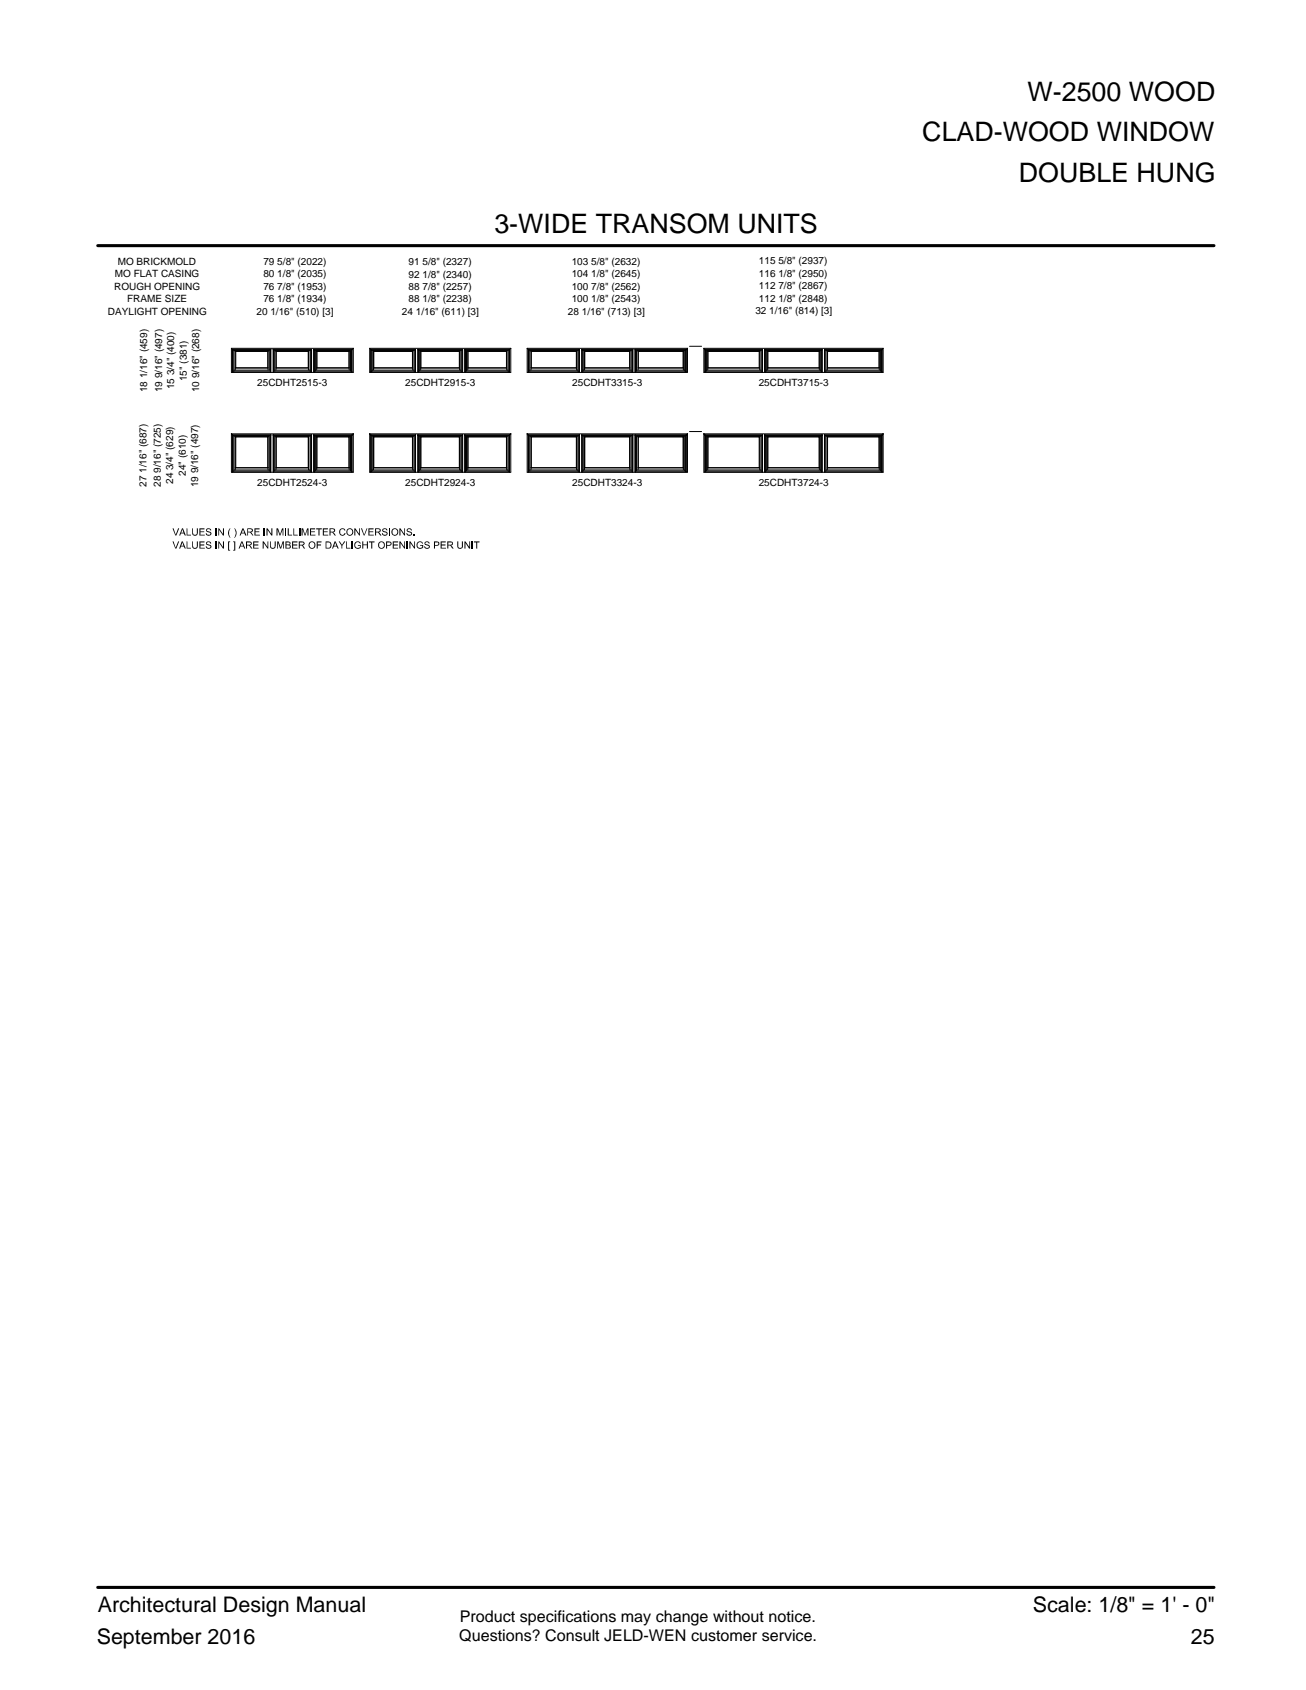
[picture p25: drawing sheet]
<svg xmlns="http://www.w3.org/2000/svg" width="216mm" height="279mm" viewBox="0 0 216 279" stroke-linecap="round" stroke-linejoin="round" font-family="sans-serif">
<defs><g id="words">
<g font-size="4.4">
<text x="169.9" y="16.7">W-2500 WOOD</text>
<text x="152.5" y="23.3">CLAD-WOOD WINDOW</text>
<text x="168.4" y="30.1">DOUBLE HUNG</text>
<text x="81.7" y="38.5">3-WIDE TRANSOM UNITS</text>
</g>
<g font-size="3.5">
<text x="16.2" y="266.5">Architectural Design Manual</text>
<text x="170.8" y="266.5">Scale: 1/8&quot; = 1' - 0&quot;</text>
<text x="16" y="271.8">September 2016</text>
<text x="196.9" y="271.8">25</text>
</g>
<g font-size="2.7">
<text x="76" y="268.2">Product specifications may change without notice.</text>
<text x="75.9" y="271.4">Questions? Consult JELD-WEN customer service.</text>
</g>
<g font-size="1.7">
<text x="18.9" y="47.9">ROUGH OPENING</text>
<text x="19" y="45.8">MO FLAT CASING</text>
<text x="19.5" y="43.8">MO BRICKMOLD</text>
<text x="43.5" y="47.9">76 7/8&quot; (1953)</text>
<text x="43.5" y="45.8">80 1/8&quot; (2035)</text>
<text x="43.5" y="43.7">79 5/8&quot; (2022)</text>
<text x="67.5" y="48">88 7/8&quot; (2257)</text>
<text x="67.5" y="45.9">92 1/8&quot; (2340)</text>
<text x="67.5" y="43.8">91 5/8&quot; (2327)</text>
<text x="94.5" y="47.9">100 7/8&quot; (2562)</text>
<text x="94.5" y="45.8">104 1/8&quot; (2645)</text>
<text x="94.5" y="43.7">103 5/8&quot; (2632)</text>
<text x="125.5" y="47.9">112 7/8&quot; (2867)</text>
<text x="125.5" y="45.8">116 1/8&quot; (2950)</text>
<text x="125.5" y="43.7">115 5/8&quot; (2937)</text>
<text x="17.9" y="52">DAYLIGHT OPENING</text>
<text x="21" y="49.9">FRAME SIZE</text>
<text x="42.4" y="52">20 1/16&quot; (510) [3]</text>
<text x="43.5" y="49.9">76 1/8&quot; (1934)</text>
<text x="66.4" y="52.1">24 1/16&quot; (611) [3]</text>
<text x="67.5" y="50">88 1/8&quot; (2238)</text>
<text x="93.9" y="52">28 1/16&quot; (713) [3]</text>
<text x="94.5" y="49.9">100 1/8&quot; (2543)</text>
<text x="124.9" y="52">32 1/16&quot; (814) [3]</text>
<text x="125.5" y="49.9">112 1/8&quot; (2848)</text>
<text x="24.3" y="64.8" transform="rotate(-90 24.3 64.8)">18 1/16&quot; (459)</text>
<text x="26.8" y="64.8" transform="rotate(-90 26.8 64.8)">19 9/16&quot; (497)</text>
<text x="28.8" y="64.4" transform="rotate(-90 28.8 64.4)">15 3/4&quot; (400)</text>
<text x="30.9" y="63" transform="rotate(-90 30.9 63)">15&quot; (381)</text>
<text x="32.9" y="64.8" transform="rotate(-90 32.9 64.8)">10 9/16&quot; (268)</text>
<text x="42.5" y="63.9">25CDHT2515-3</text>
<text x="67" y="63.9">25CDHT2915-3</text>
<text x="94.6" y="63.9">25CDHT3315-3</text>
<text x="125.4" y="63.9">25CDHT3715-3</text>
<text x="24.2" y="80.5" transform="rotate(-90 24.2 80.5)">27 1/16&quot; (687)</text>
<text x="26.6" y="80.5" transform="rotate(-90 26.6 80.5)">28 9/16&quot; (725)</text>
<text x="28.6" y="80" transform="rotate(-90 28.6 80)">24 3/4&quot; (629)</text>
<text x="30.7" y="78.7" transform="rotate(-90 30.7 78.7)">24&quot; (610)</text>
<text x="32.8" y="80.6" transform="rotate(-90 32.8 80.6)">19 9/16&quot; (497)</text>
<text x="42.5" y="80.4">25CDHT2524-3</text>
<text x="67" y="80.4">25CDHT2924-3</text>
<text x="94.6" y="80.4">25CDHT3324-3</text>
<text x="125.4" y="80.4">25CDHT3724-3</text>
</g>
</g></defs>
<g fill="none" stroke="#000" stroke-width=".17">
<path d="M38.3 57.6v4h20.1v-4M38.3 57.6h20.1M38.3 57.6l.2 .3M38.5 57.9v3.5M38.5 57.9h6.2M38.9 58v3.2M39 58.1v2.7M39 58.1h-.1h5.4M39 58.1h5.3M44.3 58.1v2.7M44.3 58v3.2M44.7 57.9v3.5"/>
<path d="M44.8 57.8h-6.4v3.8M44.8 57.8v3.8M44.8 57.8l-.1 .1M45.2 57.8h6.3M45.2 57.8v3.8M45.2 57.8v.1M45.2 57.9h6.2M45.2 57.9v3.6M45.6 58v3.2M45.7 58.1v2.7M45.7 58.1h5.3M51 58.1v2.7"/>
<path d="M51 58v3.2M51.4 57.9v3.6M51.5 57.8v3.8M51.5 57.8l-.1 .1M51.8 57.8h6.4v3.8M51.8 57.8v3.8M51.8 57.8l.2 .1M52 57.9h6.1M52 57.9v3.6M52.4 58v3.2M52.4 58.1h5.3M52.4 58.1v2.7"/>
<path d="M57.7 58.1v2.7M57.7 58v3.2M58.1 57.9l.1 3.5M58.4 57.6l-.3 .3M61.1 57.6h23.3M61.1 57.6v4h23.3v-4M61.1 57.6l.3 .3M61.4 57.9h7.2M61.4 57.9l-.1 3.5M61.8 58v3.2M61.8 58.1h6.4M61.8 58.1v2.7"/>
<path d="M68.2 58.1v2.7M68.2 58v3.2M68.6 57.9v3.6M68.7 57.8h-7.4v3.8M68.7 57.8v3.8M68.7 57.8l-.1 .1M69.1 57.8h7.4M69.1 57.8v3.8M69.1 57.8l.1 .1M69.2 57.9h7.2M69.2 57.9v3.6M69.5 58v3.2"/>
<path d="M69.6 58.1h6.3M69.6 58.1v2.7M75.9 58.1v2.7M76 58v3.2M76.4 57.9v3.6M76.5 57.8v3.8M76.5 57.8l-.1 .1M76.8 57.8h7.4v3.8M76.8 57.8v3.8M76.8 57.8l.1 .1M76.9 57.9h7.2M76.9 57.9v3.6"/>
<path d="M77.3 58v3.2M77.4 58.1h6.3M77.4 58.1v2.7M83.7 58.1v2.7M83.8 58v3.2M84.1 57.9l.1 3.5M84.4 57.6l-.3 .3M87.2 57.6h26.5M87.2 57.6v4h26.5v-4M87.2 57.6l.2 .3M87.4 57.9h8.3M87.4 57.9v3.5"/>
<path d="M87.8 58v3.2M87.8 58.1h7.5M87.8 58.1v2.7M95.3 58.1v2.7M95.3 58v3.2M95.7 57.9v3.6M95.8 57.8h-8.5v3.8M95.8 57.8v3.8M95.8 57.8l-.1 .1M96.2 57.8h8.4M96.2 57.8v3.8M96.2 57.8l.1 .1"/>
<path d="M96.3 57.9h8.2M96.3 57.9v3.6M96.6 58v3.2M96.7 58.1h7.4M96.7 58.1v2.7M104.1 58.1v2.7M104.1 58v3.2M104.5 57.9v3.6M104.6 57.8v3.8M104.6 57.8l-.1 .1M105 57.8h8.4v3.8M105 57.8v3.8"/>
<path d="M105 57.8l.1 .1M105.1 57.9h8.3M105.1 57.9v3.6M105.5 58v3.2M105.5 58.1h7.4M105.5 58.1v2.7M112.9 58.1v2.7M113 58v3.2M113.4 57.9v3.5M113.7 57.6l-.3 .3M114 57.2h2M116.4 57.6h29.6"/>
<path d="M116.4 57.6v4h29.6v-4M116.4 57.6l.2 .3M116.6 57.9h9.4M116.6 57.9v3.5M117 58v3.2M117 58.1h8.5M117 58.1h8.6h-.1M117 58.1v2.7M125.5 58.1v2.7M125.6 58v3.2M126 57.9v3.6M126.1 57.8h-9.6v3.8"/>
<path d="M126.1 57.8v3.8M126.1 57.8l-.1 .1M126.4 57.8h9.5M126.4 57.8v3.8M126.4 57.8l.1 .1M126.5 57.9h9.3M126.5 57.9v3.6M126.9 58v3.2M126.9 58.1h8.5M126.9 58.1v2.7M135.4 58.1v2.7M135.5 58v3.2"/>
<path d="M135.8 57.9v3.6M135.9 57.8v3.8M135.9 57.8l-.1 .1M136.3 57.8h9.5v3.8M136.3 57.8v3.8M136.3 57.8l.1 .1M136.4 57.9h9.3M136.4 57.9v3.6M136.8 58v3.2M136.8 58.1h8.5M145.3 58.1h-8.5v2.7h8.5M145.3 58.1v2.7"/>
<path d="M145.4 58v3.2M145.7 57.9l.1 3.5M146 57.6l-.3 .3M38.3 71.7v6.4h20.1v-6.4M38.3 71.7l.2 .3M38.3 71.7h20.1M38.4 61.5l.1-3.7h6.2v3.8M38.4 78l.1-6.1h6.2v6.2M38.4 61.5h6.3M38.4 78h6.3M38.5 72v5.9M38.5 61.4h6.2"/>
<path d="M38.5 72h6.2M38.5 77.9h6.2M38.7 77.9v-5.8h5.8v5.8M38.7 61.2h6M38.7 77.7h5.8M38.9 72.1v5.6M39 72.2v5.1M39 60.8h-.1h5.4M39 60.8h5.3M39 72.2h-.1h5.4M39 77.3l-.1 .1 5.4-.1M39 72.2h5.3"/>
<path d="M39 77.3h5.3M44.3 72.2v5.1M44.3 72.1v5.6M44.5 61.2v-3.2h-5.8v3.4M44.7 72v6M44.8 71.9h-6.4v6.2M44.8 71.9v6.2M44.8 71.9l-.1 .1M45.2 71.9v6.2M45.2 71.9v.1M45.2 71.9h6.3M45.2 61.6v-3.8h6.3v3.8"/>
<path d="M45.2 61.5h6.3M45.2 78.1v-6.2h6.3v6.2M45.2 78h6.3M45.2 61.4h6.2M45.2 72v6M45.2 72h6.2M45.2 77.9h6.2M45.4 61.4v-3.4h5.9v3.4M45.4 61.2h5.9M45.4 77.9v-5.8h5.9v5.8M45.4 77.7h5.9M45.6 72.1v5.6"/>
<path d="M45.7 72.2v5.1M45.7 60.8h5.3M45.7 72.2h5.3M45.7 77.3h5.3M51 72.2v5.1M51 72.1v5.6M51.4 72v6M51.5 71.9v6.2M51.5 71.9l-.1 .1M51.8 71.9h6.4v6.2M51.8 71.9v6.2M51.8 71.9l.2 .1"/>
<path d="M51.9 61.5h6.3M51.9 78h6.3M52 61.4h6.1M52 72v6M52 72h6.1M52 77.9h6.1M52.1 61.4v-3.4h5.8v3.4M52.1 77.9v-5.8h5.8v5.8M52.1 61.2h5.8M52.1 77.7h5.8M52.4 72.1v5.6M52.4 60.8h5.3"/>
<path d="M52.4 72.2v5.1M52.4 72.2h5.3M52.4 77.3h5.3M57.7 72.2v5.1M57.7 72.1v5.6M58.1 72l.1 5.9M58.2 61.5v-3.7h-6.3v3.8M58.2 78v-6.1h-6.3v6.2M58.4 71.7l-.3 .3M61.1 71.7v6.4h23.3v-6.4M61.1 71.7l.3 .3M61.1 71.7h23.3"/>
<path d="M61.3 61.5v-3.7h7.4v3.8M61.3 61.5h7.4M61.3 78v-6.1h7.4v6.2M61.3 78h7.4M61.4 61.4h7.2M61.4 72l-.1 5.9M61.4 72h7.2M61.4 77.9h7.2M61.5 61.4v-3.4h6.9v3.4M61.5 61.2h6.9M61.5 77.9v-5.8h6.9v5.8M61.5 77.7h6.9"/>
<path d="M61.8 72.1v5.6M61.8 60.8h6.4M61.8 72.2v5.1M61.8 72.2h6.4M61.8 77.3h6.4M68.2 72.2v5.1M68.2 72.1v5.6M68.6 72v6M68.7 71.9h-7.4v6.2M68.7 71.9v6.2M68.7 71.9l-.1 .1M69.1 71.9v6.2"/>
<path d="M69.1 71.9l.1 .1M69.1 71.9h7.4M69.1 61.6v-3.8h7.3v3.8M69.1 61.5h7.3M69.1 78.1v-6.2h7.3v6.2M69.1 78h7.3M69.2 61.4h7.2M69.2 72v6M69.2 72h7.2M69.2 77.9h7.2M69.3 61.4v-3.4h6.9v3.4M69.3 61.2h6.9"/>
<path d="M69.3 77.9v-5.8h6.9v5.8M69.3 77.7h6.9M69.5 72.1v5.6M69.6 60.8h6.3M69.6 72.2v5.1M69.6 72.2h6.3M69.6 77.3h6.3M75.9 72.2v5.1M76 72.1v5.6M76.4 72v6M76.5 71.9v6.2M76.5 71.9l-.1 .1"/>
<path d="M76.8 71.9h7.4v6.2M76.8 71.9v6.2M76.8 71.9l.1 .1M76.9 61.5h7.3M76.9 78h7.3M76.9 61.4h7.2M76.9 72v6M76.9 72h7.2M76.9 77.9h7.2M77.1 61.4v-3.4h6.9v3.4M77.1 61.2h6.9M77.1 77.9v-5.8h6.9v5.8"/>
<path d="M77.1 77.7h6.9M77.3 72.1v5.6M77.4 60.8h6.3M77.4 72.2v5.1M77.4 72.2h6.3M77.4 77.3l6.4 .1M83.7 72.2l.1 5.2M83.8 72.1v5.6M84.1 72l.1 5.9M84.2 61.5v-3.7h-7.3v3.8M84.2 78v-6.1h-7.3v6.2M84.4 71.7l-.3 .3"/>
<path d="M87.2 71.7v6.4h26.5v-6.4M87.2 71.7l.2 .3M87.2 71.7h26.5M87.3 61.5l.1-3.7h8.3v3.8M87.3 61.5h8.4M87.3 78l.1-6.1h8.3v6.2M87.3 78h8.4M87.4 61.4h8.3M87.4 72v5.9M87.4 72h8.3M87.4 77.9h8.3M87.6 61.4v-3.4h7.9v3.4"/>
<path d="M87.6 61.2h7.9M87.6 77.9v-5.8h7.9v5.8M87.6 77.7h7.9M87.8 72.1v5.6M87.8 60.8h7.5M87.8 72.2v5.1M87.8 72.2h7.5M87.8 77.3h7.5M95.3 72.2v5.1M95.3 72.1v5.6M95.7 72v6M95.8 71.9h-8.5v6.2"/>
<path d="M95.8 71.9v6.2M95.8 71.9l-.1 .1M96.2 71.9v6.2M96.2 71.9l.1 .1M96.2 71.9h8.4M96.2 61.6v-3.8h8.3v3.8M96.2 61.5h8.3M96.2 78.1v-6.2h8.3v6.2M96.2 78h8.3M96.3 61.4h8.2M96.3 72v6M96.3 72h8.2"/>
<path d="M96.3 77.9h8.2M96.4 61.4v-3.4h7.9v3.4M96.4 61.2h7.9M96.4 77.9v-5.8h7.9v5.8M96.4 77.7h7.9M96.6 72.1v5.6M96.7 60.8h7.4M96.7 72.2v5.1M96.7 72.2h7.4M96.7 77.3h7.4M104.1 72.2v5.1M104.1 72.1v5.6"/>
<path d="M104.5 72v6M104.6 71.9v6.2M104.6 71.9l-.1 .1M105 71.9h8.4v6.2M105 71.9v6.2M105 71.9l.1 .1M105 61.5h8.4M105 78h8.4M105.1 61.4h8.3M105.1 72v6M105.1 72h8.3M105.1 77.9h8.3"/>
<path d="M105.2 61.4v-3.4h8v3.4M105.2 61.2h8M105.2 77.9v-5.8h8v5.8M105.2 77.7h8M105.5 72.1v5.6M105.5 60.8h7.4M105.5 72.2v5.1M105.5 72.2h7.4M105.5 77.3l7.5 .1M112.9 72.2l.1 5.2M113 72.1v5.6M113.4 72v5.9"/>
<path d="M113.4 61.5v-3.7h-8.4v3.8M113.4 78v-6.1h-8.4v6.2M113.7 71.7l-.3 .3M114 71.3h2M116.4 71.7v6.4h29.6v-6.4M116.4 71.7l.2 .3M116.4 71.7h29.6M116.5 61.5l.1-3.7h9.4v3.8M116.5 61.5h9.5M116.5 78l.1-6.1h9.4v6.2M116.5 78h9.5M116.6 61.4h9.4"/>
<path d="M116.6 72v5.9M116.6 72h9.4M116.6 77.9h9.4M116.8 61.4v-3.4h9v3.4M116.8 61.2h9M116.8 77.9v-5.8h9v5.8M116.8 77.7h9M117 72.1v5.6M117 60.8h8.5M117 60.8h8.6h-.1M117 72.2v5.1M117 72.2h8.6h-.1"/>
<path d="M117 77.3l8.6 .1-.1-.1M117 72.2h8.5M117 77.3h8.5M125.5 72.2v5.1M125.6 72.1v5.6M126 72v6M126.1 71.9h-9.6v6.2M126.1 71.9v6.2M126.1 71.9l-.1 .1M126.4 71.9v6.2M126.4 71.9l.1 .1M126.4 71.9h9.5"/>
<path d="M126.5 61.6v-3.8h9.4v3.8M126.5 61.5h9.4M126.5 78.1v-6.2h9.4v6.2M126.5 78h9.4M126.5 61.4h9.3M126.5 72v6M126.5 72h9.3M126.5 77.9h9.3M126.7 61.4v-3.4h9v3.4M126.7 61.2h9M126.7 77.9v-5.8h9v5.8M126.7 77.7h9"/>
<path d="M126.9 72.1v5.6M126.9 60.8h8.5M126.9 72.2v5.1M126.9 72.2h8.5M126.9 77.3h8.5M135.4 72.2v5.1M135.5 72.1v5.6M135.8 72v6M135.9 71.9v6.2M135.9 71.9l-.1 .1M136.3 71.9h9.5v6.2M136.3 71.9v6.2"/>
<path d="M136.3 71.9l.1 .1M136.3 61.5h9.5M136.3 78h9.5M136.4 61.4h9.3M136.4 72v6M136.4 72h9.3M136.4 77.9h9.3M136.6 61.4v-3.4h9v3.4M136.6 61.2h9M136.6 77.9v-5.8h9v5.8M136.6 77.7h9M136.8 72.1v5.6"/>
<path d="M136.8 60.8h8.5M136.8 72.2h8.5M136.8 77.3l8.6 .1M145.3 72.2l.1 5.2M145.3 72.2h-8.5v5.2h8.6M145.4 72.1v5.6M145.7 72l.1 5.9M145.8 61.5v-3.7h-9.5v3.8M145.8 78v-6.1h-9.5v6.2M146 71.7l-.3 .3"/>
</g>
<g fill="#000">
<path d="M28.5 87.3h.2l.4 1.1 .3-1.1h.2l-.4 1.2h-.2zM28.5 89.5h.2l.3 1.1 .4-1.1h.2l-.4 1.2h-.2zM30.8 87.3h.2v1.1h.6v.1h-.8zM30.8 89.5h.2v1.1h.6v.1h-.8zM31.8 87.3h.1v.7a.32 .32 0 0 0 .3 .4 .32 .32 0 0 0 .3-.4v-.7h.2v1.1l-.3 .2-.3-.1a.39 .39 0 0 1-.3-.5zM31.8 89.5h.1v.8a.3 .3 0 0 0 .4 .3 .3 .3 0 0 0 .2-.4v-.7h.2v1l-.3 .2h-.5l-.1-.2zM33 87.3h.8v.2h-.7v.4h.7v.1h-.7v.4h.8v.1h-.9zM33 89.5h.8v.2h-.7v.3h.7v.2h-.7v.4h.8v.1h-.9zM34.1 87.5l.3-.2a.36 .36 0 0 1 .5 .4h-.1a.28 .28 0 0 0-.3-.2 .28 .28 0 0 0-.3 .3l.5 .1 .3 .2a.47 .47 0 0 1-.5 .5 .47 .47 0 0 1-.5-.4h.1a.33 .33 0 0 0 .4 .2 .33 .33 0 0 0 .3-.3l-.4-.1a.35 .35 0 0 1-.3-.5zM34.1 89.6l.3-.1a.36 .36 0 0 1 .5 .3l-.1 .1a.3 .3 0 0 0-.3-.3 .3 .3 0 0 0-.3 .3l.6 .2 .2 .2a.47 .47 0 0 1-.5 .4 .47 .47 0 0 1-.5-.4l.4 .3a.23 .23 0 0 0 .3-.1 .23 .23 0 0 0-.2-.3l-.2-.1a.3 .3 0 0 1-.2-.5zM35.6 87.3h.2v1.2h-.2zM35.6 89.5h.2v1.2h-.2z"/>
<path d="M36.1 87.3h.1l.7 1v-1h.1v1.2h-.1l-.7-.9v.9h-.1zM36.1 89.5h.1l.7 .9v-.9h.1v1.2h-.1l-.7-.9v.9h-.1zM37.7 89.5h.3v.1h-.1v1.3h.1v.1h-.3zM37.9 87.4l.2-.1-.2 .5v.6l.2 .5-.2-.2-.2-.4v-.4zM38.7 87.3h.1l.3 .6v.5l-.3 .5h-.1l.2-.5 .1-.4zM38.6 89.5h.3v1.5h-.3v-.1h.1v-1.3h-.1zM41.9 89.5h.8v.2h-.7v.3h.7v.2h-.7v.4h.7v.1h-.8zM42.1 87.3h.8v.2h-.7v.4h.7v.1h-.7v.4h.8v.1h-.9zM43.4 89.5h.2l.6 .9v-.9h.2v1.2h-.2l-.6-.9v.9h-.2zM43.6 87.3h.2v1.2h-.2zM44.1 87.3h.1l.7 1v-1h.1v1.2h-.1l-.7-.9v.9h-.1zM44.6 89.5h.2v.8a.31 .31 0 0 0 .2 .3 .31 .31 0 0 0 .3-.1l.1-1h.2l-.1 1-.3 .2h-.4l-.2-.2z"/>
<path d="M45.7 87.3h.3l.3 1.1 .3-1.1h.2v1.2h-.1v-.9l-.4 .9h-.1l-.3-1v1h-.2zM45.8 89.5h.2l.4 1 .3-1h.2v1.2h-.1v-1l-.3 1h-.2l-.3-1v1h-.2zM47.1 87.3h.2v1.2h-.2zM47.6 87.3h.1v1.1h.6v.1h-.7zM48.3 89.5h.9v.2h-.7v.3h.6v.2h-.6v.4h.7v.1h-.9zM48.5 87.3h.1v1.1h.6v.1h-.7zM49.4 87.3h.2v1.2h-.2zM49.9 87.3h.2l.3 1.1 .4-1.1h.2v1.2h-.2v-.9l-.3 .9h-.1l-.4-1v1h-.1zM51.3 87.3h.8v.2h-.7v.4h.7v.1h-.7v.4h.7v.1h-.8zM52.4 89.5h.8v.2h-.7v.3h.6v.2h-.6v.5h-.1zM52.3 87.3h.9v.2h-.4v1h-.2v-1h-.3zM53.4 87.3h.8v.2h-.7v.4h.7v.1h-.7v.4h.8v.1h-.9z"/>
<path d="M56 89.5h.2l.3 .6 .4-.6h.2l-.5 .7v.5h-.1v-.5zM56.1 87.6l.4-.3h.3l.3 .4-.2-.1a.45 .45 0 0 0-.7 .2 .45 .45 0 0 0 .3 .6 .32 .32 0 0 0 .5-.2h.1v.1l-.3 .3-.5-.1-.2-.3zM57.2 89.5h.1v1.1h.6v.1h-.7zM58.2 89.5h.1v1.2h-.1zM58.6 87.3h.1l.7 1v-1h.1v1.2h-.1l-.7-.9v.9h-.1zM58.7 89.7l.3-.2h.3l.3 .3-.1 .1a.44 .44 0 0 0-.8 .1 .44 .44 0 0 0 .6 .6l.2-.1v-.3h-.3v-.1h.4v.5l-.3 .1h-.4l-.3-.3zM59.9 89.5h.2v.5h.5v-.5h.2v1.2h-.2v-.6h-.5v.6h-.2zM59.7 87.3h.1l.4 1.1 .4-1.1h.1l-.4 1.2h-.2zM60.9 87.3h.9v.2h-.7v.4h.6v.1h-.6v.4h.7v.1h-.9zM61 89.5h.9v.2h-.4v1h-.1v-1h-.4zM63.2 87.5l.5-.2a.31 .31 0 0 1 .3 .4h-.1a.31 .31 0 0 0-.3-.2 .31 .31 0 0 0-.3 .2l.4 .2a.36 .36 0 0 1 .3 .5 .36 .36 0 0 1-.6 .1l-.3-.2v-.1h.2a.32 .32 0 0 0 .3 .2 .32 .32 0 0 0 .3-.3l-.3-.1a.35 .35 0 0 1-.4-.5zM64.3 87.3h.2v1.2h-.2z"/>
<path d="M64.9 89.5h.9v.2h-.7v.3h.7v.2h-.7v.4h.7v.1h-.9zM66 87.3h.2l.6 1v-1h.2v1.2h-.2l-.6-.9v.9h-.2zM66 89.5h.2l.6 .9v-.9h.2v1.2h-.2l-.6-.9v.9h-.2zM67.3 87.5l.2-.2h.3l.3 .4-.3-.1a.23 .23 0 0 0-.3-.1 .23 .23 0 0 0-.1 .3 .23 .23 0 0 0 .4 .1 .38 .38 0 0 1 .3 .5 .38 .38 0 0 1-.6 .1l-.3-.3h.1a.33 .33 0 0 0 .4 .2 .33 .33 0 0 0 .3-.2l-.5-.2a.32 .32 0 0 1-.2-.5zM67.3 89.5h.1v1.2h-.1zM67.7 89.5h.1l.7 .9v-.9h.1v1.2h-.1l-.7-.9v.9h-.1zM68.4 88.4h.1v.1h-.1zM68.9 89.7l.3-.2h.4l.3 .3-.1 .1-.2-.2a.47 .47 0 0 0-.6 .5 .47 .47 0 0 0 .8 .3v-.3h-.3v-.1h.5v.4l-.4 .2-.6-.1-.1-.2zM70.2 89.6l.2-.1a.38 .38 0 0 1 .6 .3l-.1 .1a.26 .26 0 0 0-.3-.3 .26 .26 0 0 0-.2 .3l.3 .2a.37 .37 0 0 1 .3 .5 .37 .37 0 0 1-.6 .1l-.3-.2v-.2l.2 .1a.3 .3 0 0 0 .3 .2 .3 .3 0 0 0 .3-.3l-.4-.2a.35 .35 0 0 1-.3-.5zM72.8 89.5h.9v.2h-.7v.3h.6v.2h-.6v.4h.7v.1h-.9zM75.6 89.5h.2v.7a.31 .31 0 0 0 .3 .4 .31 .31 0 0 0 .3-.4v-.7h.1v.7a.47 .47 0 0 1-.4 .5 .47 .47 0 0 1-.5-.5zM76.8 89.5h.1l.7 .9v-.9h.1v1.2h-.2l-.6-.9v.9h-.1z"/>
<path d="M78 89.5h.2v1.2h-.2zM78.3 89.5h1v.2h-.4v1h-.2v-1h-.4z"/>
<path d="M30.1 87.3h.2l.4 1.2h-.1l-.2-.3h-.5l-.1 .3h-.2zM30.1 87.5l-.1 .6h.3z"/>
<path d="M30 89.5h.2l.5 1.2h-.1l-.2-.3h-.5l-.1 .3h-.2zM30.1 89.6l-.1 .6h.3z"/>
<path d="M39.9 89.5h.2l.4 1.2h-.1l-.2-.3h-.5l-.1 .3h-.2zM40 89.6l-.2 .6h.4z"/>
<path d="M40.1 87.3h.1l.6 1.2h-.3l-.1-.3h-.5l-.1 .3h-.2zM40.2 87.5l-.3 .6h.5z"/>
<path d="M40.7 89.5h.6a.32 .32 0 0 1 .3 .4 .32 .32 0 0 1-.3 .3l.4 .5h-.2l-.4-.5h-.3v.5h-.1zM40.8 89.7v.4h.4a.21 .21 0 0 0 .3-.2 .21 .21 0 0 0-.3-.2z"/>
<path d="M40.9 87.3h.5a.34 .34 0 0 1 .4 .4 .34 .34 0 0 1-.3 .3l.4 .5h-.2l-.4-.5h-.3v.5h-.1zM41 87.5v.4h.3a.22 .22 0 0 0 .3-.2 .22 .22 0 0 0-.2-.2z"/>
<path d="M47.2 89.5h.5a.32 .32 0 0 1 .3 .2 .32 .32 0 0 1-.1 .4 .31 .31 0 0 1 .2 .4 .31 .31 0 0 1-.4 .2h-.5zM47.4 89.7v.3h.2a.19 .19 0 0 0 .3-.2 .19 .19 0 0 0-.3-.1zM47.4 90.1v.5h.3a.22 .22 0 0 0 .2-.3 .22 .22 0 0 0-.3-.2z"/>
<path d="M49.4 89.5h.6a.32 .32 0 0 1 .4 .4 .32 .32 0 0 1-.4 .3l.4 .5h-.2l-.3-.5h-.3v.5h-.2zM49.6 89.7v.4h.3a.2 .2 0 0 0 .3-.2 .2 .2 0 0 0-.3-.2z"/>
<path d="M51 90.1a.6 .6 0 0 1 1.2 0 .6 .6 0 0 1-1.2 0zM51.3 89.7l-.1 .3 .1 .4a.44 .44 0 0 0 .7-.2 .44 .44 0 0 0-.7-.5z"/>
<path d="M53.8 89.5l.8 .1 .2 .6a.51 .51 0 0 1-.5 .5h-.5zM54 89.7v.9h.3a.45 .45 0 0 0 .3-.5 .45 .45 0 0 0-.4-.4z"/>
<path d="M54.5 87.3h.5a.34 .34 0 0 1 .4 .3 .34 .34 0 0 1-.3 .4l.4 .5h-.2l-.4-.5h-.3v.5h-.1zM54.6 87.5v.4h.4a.22 .22 0 0 0 .2-.2 .22 .22 0 0 0-.2-.2z"/>
<path d="M55.3 89.5h.2l.5 1.2h-.2l-.1-.3h-.5l-.1 .3h-.2zM55.4 89.6l-.2 .6h.4z"/>
<path d="M57.3 87.9a.59 .59 0 0 1 1.1 0 .59 .59 0 0 1-1.1 0zM57.6 87.5l-.2 .2v.3a.43 .43 0 0 0 .6 .4 .43 .43 0 0 0 .2-.7 .42 .42 0 0 0-.6-.2z"/>
<path d="M62 87.3h.5a.34 .34 0 0 1 .4 .3 .34 .34 0 0 1-.3 .4l.5 .5h-.2l-.4-.5h-.3v.5h-.2zM62.2 87.5v.4h.3a.22 .22 0 0 0 .3-.2 .22 .22 0 0 0-.3-.2z"/>
<path d="M62.5 90.1a.6 .6 0 0 1 1.2 0 .6 .6 0 0 1-1.2 0zM62.8 89.8l-.1 .3a.42 .42 0 0 0 .6 .4 .42 .42 0 0 0 .1-.7l-.2-.2z"/>
<path d="M63.8 89.5h.6a.34 .34 0 0 1 .3 .4 .34 .34 0 0 1-.4 .3h-.3v.5h-.2zM64 89.7v.4h.3a.22 .22 0 0 0 .3-.2 .22 .22 0 0 0-.3-.2z"/>
<path d="M64.8 87.6l.3-.3 .5 .1 .3 .5-.2 .5-.3 .2-.6-.2-.1-.2zM65.1 87.5l-.2 .2v.5l.1 .1a.46 .46 0 0 0 .7-.2 .46 .46 0 0 0-.4-.6z"/>
<path d="M71.7 89.5h.6a.35 .35 0 0 1 .3 .5 .35 .35 0 0 1-.4 .2h-.3v.5h-.2zM71.9 89.7v.4h.3a.22 .22 0 0 0 .3-.2 .22 .22 0 0 0-.3-.2z"/>
<path d="M73.9 89.5h.6a.34 .34 0 0 1 .4 .3 .34 .34 0 0 1-.3 .4l.4 .5h-.2l-.4-.5h-.3v.5h-.2zM74.1 89.7v.4h.4a.2 .2 0 0 0 .2-.2 .2 .2 0 0 0-.2-.2z"/>
</g>
<path d="M16.2 40.6h184.5M16.2 262.4h184.5" fill="none" stroke="#000" stroke-width=".51"/>
<use href="#words"/>
</svg>
